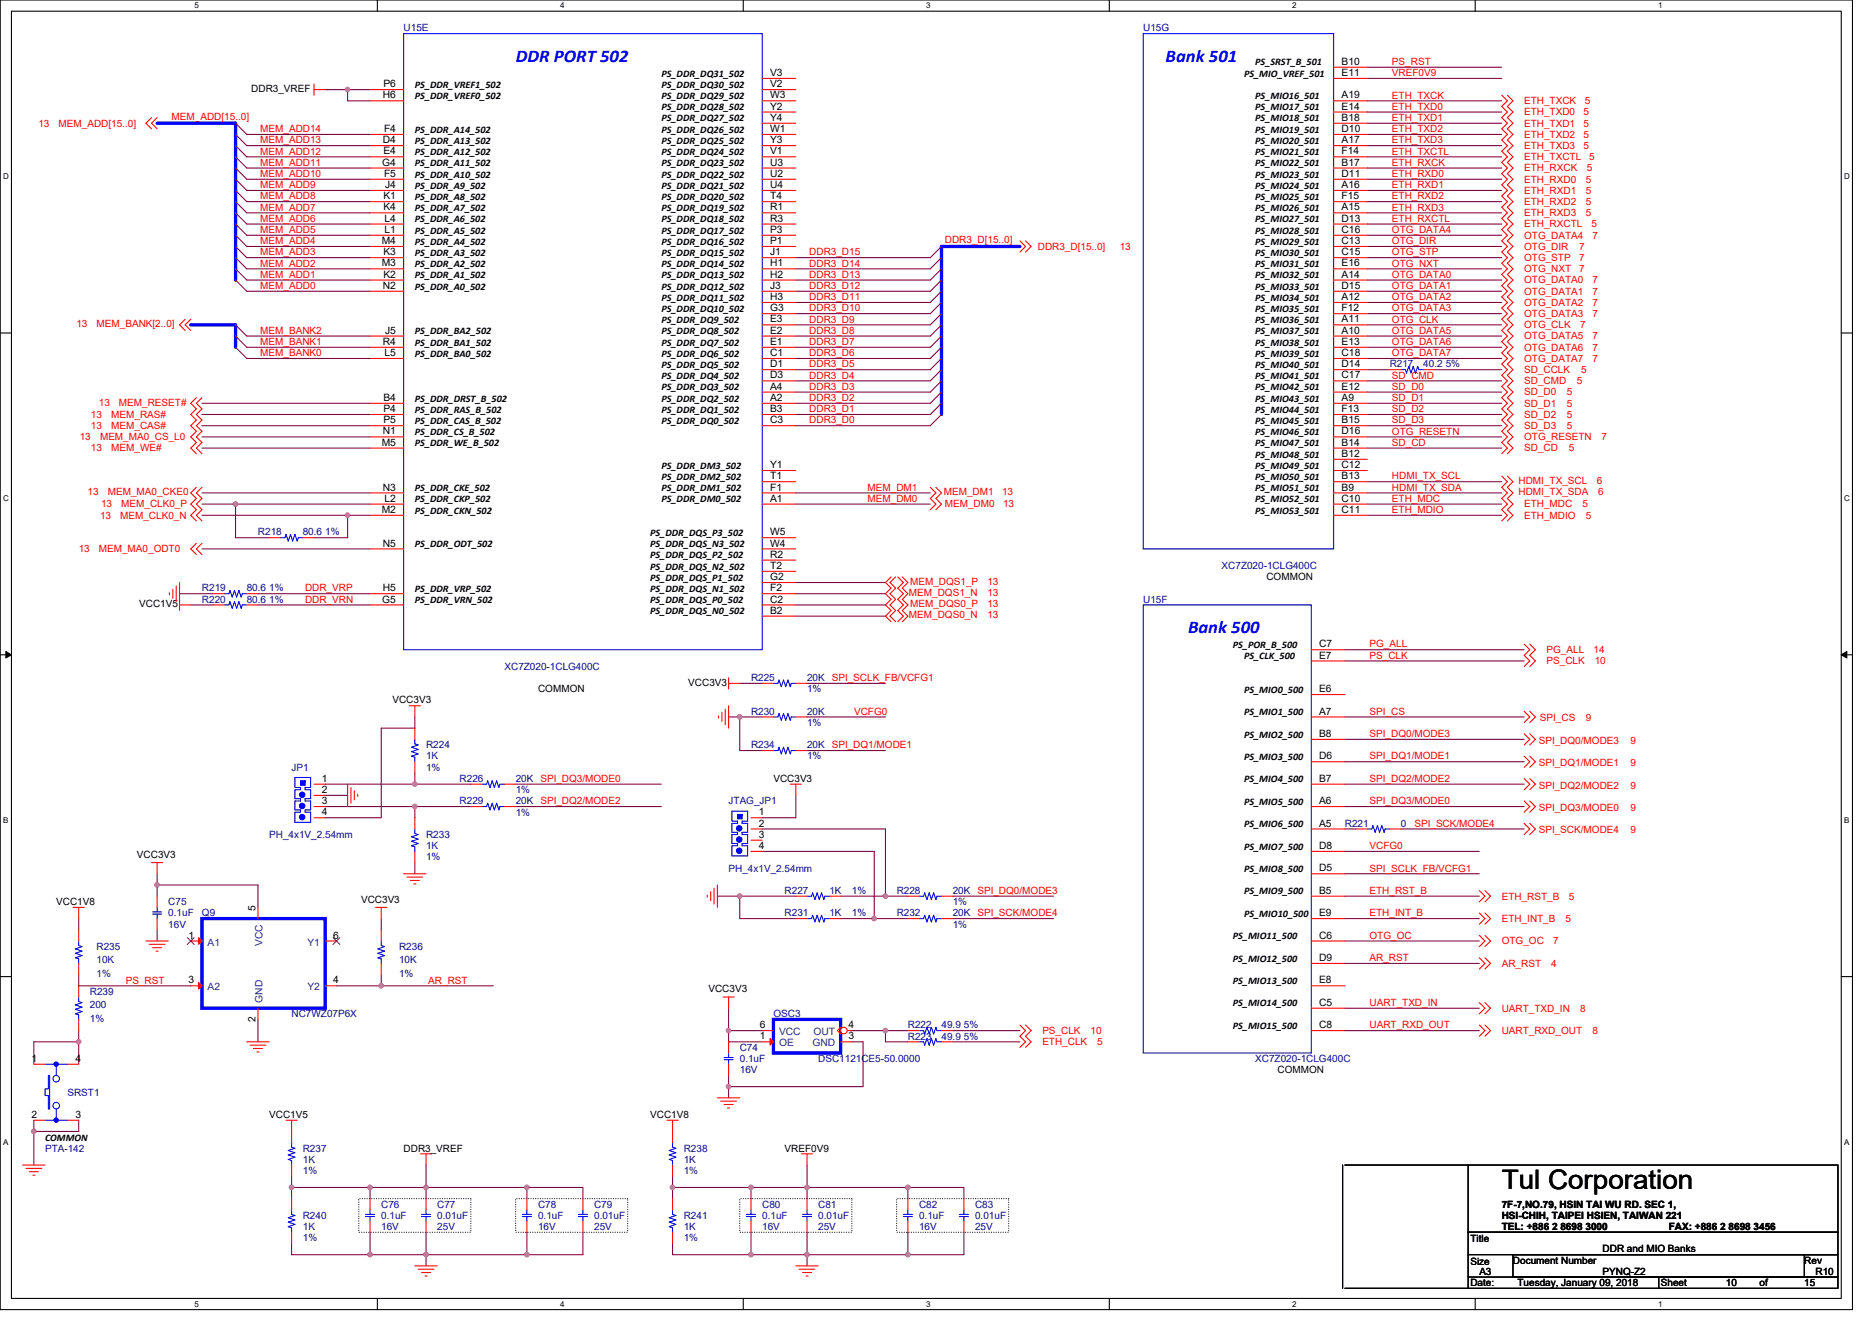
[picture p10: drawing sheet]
<svg xmlns="http://www.w3.org/2000/svg" width="297mm" height="210mm" viewBox="0 0 297 210" stroke-linecap="round" stroke-linejoin="round" font-family="sans-serif">
<defs><g id="words">
<text font-size="4.3" x="238.3" y="188.7">Tul Corporation</text>
<g font-size="2.8" fill="#00f">
<text x="81.8" y="9.8">DDR PORT 502</text>
<text x="185" y="9.8">Bank 501</text>
<text x="188.5" y="100.5">Bank 500</text>
</g>
<g font-size="1.6" fill="#000080">
<text x="64" y="5">U15E</text>
<text x="181.4" y="5">U15G</text>
<text x="220.5" y="58.3">R217</text>
<text x="225.8" y="58.3">40.2 5%</text>
<text x="40.9" y="85">R218</text>
<text x="48" y="85">80.6 1%</text>
<text x="32" y="93.9">R219</text>
<text x="32" y="95.7">R220</text>
<text x="39.2" y="93.9">80.6 1%</text>
<text x="39.2" y="95.7">80.6 1%</text>
<text x="181.4" y="95.7">U15F</text>
<text x="193.8" y="90.3">XC7Z020-1CLG400C</text>
<text x="80" y="106.3">XC7Z020-1CLG400C</text>
<text x="119.2" y="113.4">R230</text>
<text x="119.2" y="108.1">R225</text>
<text x="128.1" y="113.4">20K</text>
<text x="128.1" y="108.1">20K SPI_SCLK_FB/VCFG1</text>
<text x="128.1" y="109.9">1%</text>
<text x="67.6" y="118.8">R224</text>
<text x="119.2" y="118.8">R234</text>
<text x="128.1" y="118.8">20K SPI_DQ1/MODE1</text>
<text x="128.1" y="115.2">1%</text>
<text x="46.3" y="122.3">JP1</text>
<text x="67.6" y="120.5">1K</text>
<text x="67.6" y="122.3">1%</text>
<text x="72.9" y="124.1">R226</text>
<text x="81.8" y="124.1">20K SPI_DQ3/MODE0</text>
<text x="81.8" y="125.9">1%</text>
<text x="128.1" y="120.5">1%</text>
<text x="72.9" y="127.7">R229</text>
<text x="81.8" y="127.7">20K SPI_DQ2/MODE2</text>
<text x="81.8" y="129.4">1%</text>
<text x="115.6" y="127.7">JTAG_JP1</text>
<text x="213.4" y="131.2">R221</text>
<text x="222.3" y="131.2">0</text>
<text x="42.7" y="133">PH_4x1V_2.54mm</text>
<text x="67.6" y="133">R233</text>
<text x="67.6" y="134.8">1K</text>
<text x="67.6" y="136.5">1%</text>
<text x="26.7" y="143.7">C75</text>
<text x="115.6" y="138.3">PH_4x1V_2.54mm</text>
<text x="124.5" y="141.9">R227</text>
<text x="131.6" y="141.9">1K</text>
<text x="135.2" y="141.9">1%</text>
<text x="142.3" y="141.9">R228</text>
<text x="151.2" y="141.9">20K SPI_DQ0/MODE3</text>
<text x="151.2" y="143.7">1%</text>
<text x="26.7" y="145.4">0.1uF</text>
<text x="26.7" y="147.2">16V</text>
<text x="32" y="145.4">Q9</text>
<text x="124.5" y="145.4">R231</text>
<text x="131.6" y="145.4">1K</text>
<text x="135.2" y="145.4">1%</text>
<text x="142.3" y="145.4">R232</text>
<text x="151.2" y="145.4">20K SPI_SCK/MODE4</text>
<text x="151.2" y="147.2">1%</text>
<text x="15.3" y="150.8">R235</text>
<text x="15.3" y="152.9">10K</text>
<text x="15.3" y="155">1%</text>
<text x="63.3" y="150.8">R236</text>
<text x="63.3" y="152.9">10K</text>
<text x="63.3" y="155">1%</text>
<text x="14.3" y="157.9">R239</text>
<text x="14.3" y="160">200</text>
<text x="46.3" y="161.4">NC7WZ07P6X</text>
<text x="122.7" y="161.4">OSC3</text>
<text x="14.3" y="162.2">1%</text>
<text x="117.4" y="166.8">C74</text>
<text x="144.1" y="165">R223</text>
<text x="144.1" y="163.2">R222</text>
<text x="149.4" y="165">49.9 5%</text>
<text x="149.4" y="163.2">49.9 5%</text>
<text x="10.7" y="173.9">SRST1</text>
<text x="117.4" y="168.6">0.1uF</text>
<text x="117.4" y="170.3">16V</text>
<text x="129.8" y="168.6">DSC1121CE5-50.0000</text>
<text x="199.2" y="168.6">XC7Z020-1CLG400C</text>
<text x="7.2" y="182.8">PTA-142</text>
<text x="48" y="182.8">R237</text>
<text x="48" y="184.6">1K</text>
<text x="108.5" y="182.8">R238</text>
<text x="108.5" y="184.6">1K</text>
<text x="48" y="186.3">1%</text>
<text x="60.5" y="191.7">C76</text>
<text x="69.4" y="191.7">C77</text>
<text x="85.4" y="191.7">C78</text>
<text x="94.3" y="191.7">C79</text>
<text x="108.5" y="186.3">1%</text>
<text x="120.9" y="191.7">C80</text>
<text x="129.8" y="191.7">C81</text>
<text x="145.8" y="191.7">C82</text>
<text x="154.7" y="191.7">C83</text>
<text x="48" y="193.4">R240</text>
<text x="48" y="195.2">1K</text>
<text x="48" y="197">1%</text>
<text x="60.5" y="193.4">0.1uF</text>
<text x="60.5" y="195.2">16V</text>
<text x="69.4" y="193.4">0.01uF</text>
<text x="69.4" y="195.2">25V</text>
<text x="85.4" y="193.4">0.1uF</text>
<text x="85.4" y="195.2">16V</text>
<text x="94.3" y="193.4">0.01uF</text>
<text x="94.3" y="195.2">25V</text>
<text x="108.5" y="193.4">R241</text>
<text x="108.5" y="195.2">1K</text>
<text x="108.5" y="197">1%</text>
<text x="120.9" y="193.4">0.1uF</text>
<text x="120.9" y="195.2">16V</text>
<text x="129.8" y="193.4">0.01uF</text>
<text x="129.8" y="195.2">25V</text>
<text x="145.8" y="193.4">0.1uF</text>
<text x="145.8" y="195.2">16V</text>
<text x="154.7" y="193.4">0.01uF</text>
<text x="154.7" y="195.2">25V</text>
</g>
<g font-size="1.6">
<text x="199.2" y="10.4">PS_SRST_B_501</text>
<text x="212.9" y="10.3">B10</text>
<text x="39.9" y="14.6">DDR3_VREF</text>
<text x="60.7" y="15.6">H6</text>
<text x="60.8" y="13.8">P6</text>
<text x="65.8" y="13.9">PS_DDR_VREF1_502</text>
<text x="65.8" y="15.7">PS_DDR_VREF0_502</text>
<text x="104.9" y="17.5">PS_DDR_DQ28_502</text>
<text x="104.9" y="15.7">PS_DDR_DQ29_502</text>
<text x="104.9" y="13.9">PS_DDR_DQ30_502</text>
<text x="104.9" y="12.2">PS_DDR_DQ31_502</text>
<text x="122.2" y="17.4">Y2</text>
<text x="122.2" y="15.6">W3</text>
<text x="122.2" y="13.8">V2</text>
<text x="122.2" y="12.1">V3</text>
<text x="197.4" y="12.2">PS_MIO_VREF_501</text>
<text x="199.2" y="15.7">PS_MIO16_501</text>
<text x="199.2" y="17.5">PS_MIO17_501</text>
<text x="212.9" y="12.1">E11</text>
<text x="212.9" y="15.6">A19</text>
<text x="212.9" y="17.4">E14</text>
<text x="60.7" y="22.7">D4</text>
<text x="60.9" y="21">F4</text>
<text x="65.8" y="21.1">PS_DDR_A14_502</text>
<text x="65.8" y="22.8">PS_DDR_A13_502</text>
<text x="104.9" y="22.8">PS_DDR_DQ25_502</text>
<text x="104.9" y="21.1">PS_DDR_DQ26_502</text>
<text x="104.9" y="19.3">PS_DDR_DQ27_502</text>
<text x="122.2" y="22.7">Y3</text>
<text x="122.2" y="21">W1</text>
<text x="122.2" y="19.2">Y4</text>
<text x="199.2" y="19.3">PS_MIO18_501</text>
<text x="199.2" y="21.1">PS_MIO19_501</text>
<text x="199.2" y="22.8">PS_MIO20_501</text>
<text x="212.9" y="19.2">B18</text>
<text x="212.9" y="21">D10</text>
<text x="212.9" y="22.7">A17</text>
<text x="60.7" y="26.3">G4</text>
<text x="60.8" y="24.5">E4</text>
<text x="60.9" y="28.1">F5</text>
<text x="61.1" y="29.8">J4</text>
<text x="65.8" y="24.6">PS_DDR_A12_502</text>
<text x="65.8" y="26.4">PS_DDR_A11_502</text>
<text x="65.8" y="28.2">PS_DDR_A10_502</text>
<text x="65.8" y="30">PS_DDR_A9_502</text>
<text x="104.9" y="30">PS_DDR_DQ21_502</text>
<text x="104.9" y="28.2">PS_DDR_DQ22_502</text>
<text x="104.9" y="26.4">PS_DDR_DQ23_502</text>
<text x="104.9" y="24.6">PS_DDR_DQ24_502</text>
<text x="122.2" y="29.8">U4</text>
<text x="122.2" y="28.1">U2</text>
<text x="122.2" y="26.3">U3</text>
<text x="122.2" y="24.5">V1</text>
<text x="199.2" y="24.6">PS_MIO21_501</text>
<text x="199.2" y="26.4">PS_MIO22_501</text>
<text x="199.2" y="28.2">PS_MIO23_501</text>
<text x="199.2" y="30">PS_MIO24_501</text>
<text x="212.9" y="24.5">F14</text>
<text x="212.9" y="26.3">B17</text>
<text x="212.9" y="28.1">D11</text>
<text x="212.9" y="29.8">A16</text>
<text x="60.8" y="31.6">K1</text>
<text x="60.8" y="33.4">K4</text>
<text x="61" y="35.2">L4</text>
<text x="65.8" y="31.7">PS_DDR_A8_502</text>
<text x="65.8" y="33.5">PS_DDR_A7_502</text>
<text x="65.8" y="35.3">PS_DDR_A6_502</text>
<text x="104.9" y="35.3">PS_DDR_DQ18_502</text>
<text x="104.9" y="33.5">PS_DDR_DQ19_502</text>
<text x="104.9" y="31.7">PS_DDR_DQ20_502</text>
<text x="122.2" y="35.2">R3</text>
<text x="122.2" y="33.4">R1</text>
<text x="122.2" y="31.6">T4</text>
<text x="199.2" y="31.7">PS_MIO25_501</text>
<text x="199.2" y="33.5">PS_MIO26_501</text>
<text x="199.2" y="35.3">PS_MIO27_501</text>
<text x="212.9" y="31.6">F15</text>
<text x="212.9" y="33.4">A15</text>
<text x="212.9" y="35.2">D13</text>
<text x="60.6" y="38.7">M4</text>
<text x="60.8" y="40.5">K3</text>
<text x="61" y="37">L1</text>
<text x="65.8" y="37.1">PS_DDR_A5_502</text>
<text x="65.8" y="38.8">PS_DDR_A4_502</text>
<text x="65.8" y="40.6">PS_DDR_A3_502</text>
<text x="104.9" y="40.6">PS_DDR_DQ15_502</text>
<text x="104.9" y="38.8">PS_DDR_DQ16_502</text>
<text x="104.9" y="37.1">PS_DDR_DQ17_502</text>
<text x="122.2" y="40.5">J1</text>
<text x="122.2" y="38.7">P1</text>
<text x="122.2" y="37">P3</text>
<text x="199.2" y="37.1">PS_MIO28_501</text>
<text x="199.2" y="38.8">PS_MIO29_501</text>
<text x="199.2" y="40.6">PS_MIO30_501</text>
<text x="212.9" y="37">C16</text>
<text x="212.9" y="38.7">C13</text>
<text x="212.9" y="40.5">C15</text>
<text x="60.6" y="42.3">M3</text>
<text x="60.7" y="45.8">N2</text>
<text x="60.8" y="44.1">K2</text>
<text x="65.8" y="42.4">PS_DDR_A2_502</text>
<text x="65.8" y="44.2">PS_DDR_A1_502</text>
<text x="65.8" y="46">PS_DDR_A0_502</text>
<text x="104.9" y="47.7">PS_DDR_DQ11_502</text>
<text x="104.9" y="46">PS_DDR_DQ12_502</text>
<text x="104.9" y="44.2">PS_DDR_DQ13_502</text>
<text x="104.9" y="42.4">PS_DDR_DQ14_502</text>
<text x="122.2" y="47.6">H3</text>
<text x="122.2" y="45.8">J3</text>
<text x="122.2" y="44.1">H2</text>
<text x="122.2" y="42.3">H1</text>
<text x="199.2" y="42.4">PS_MIO31_501</text>
<text x="199.2" y="44.2">PS_MIO32_501</text>
<text x="199.2" y="46">PS_MIO33_501</text>
<text x="199.2" y="47.7">PS_MIO34_501</text>
<text x="212.9" y="42.3">E16</text>
<text x="212.9" y="44.1">A14</text>
<text x="212.9" y="45.8">D15</text>
<text x="212.9" y="47.6">A12</text>
<text x="61.1" y="53">J5</text>
<text x="65.8" y="53.1">PS_DDR_BA2_502</text>
<text x="104.9" y="53.1">PS_DDR_DQ8_502</text>
<text x="104.9" y="51.3">PS_DDR_DQ9_502</text>
<text x="104.9" y="49.5">PS_DDR_DQ10_502</text>
<text x="122.2" y="53">E2</text>
<text x="122.2" y="51.2">E3</text>
<text x="122.2" y="49.4">G3</text>
<text x="199.2" y="49.5">PS_MIO35_501</text>
<text x="199.2" y="51.3">PS_MIO36_501</text>
<text x="199.2" y="53.1">PS_MIO37_501</text>
<text x="212.9" y="49.4">F12</text>
<text x="212.9" y="51.2">A11</text>
<text x="212.9" y="53">A10</text>
<text x="60.7" y="54.7">R4</text>
<text x="61" y="56.5">L5</text>
<text x="65.8" y="54.8">PS_DDR_BA1_502</text>
<text x="65.8" y="56.6">PS_DDR_BA0_502</text>
<text x="104.9" y="58.4">PS_DDR_DQ5_502</text>
<text x="104.9" y="56.6">PS_DDR_DQ6_502</text>
<text x="104.9" y="54.8">PS_DDR_DQ7_502</text>
<text x="122.2" y="58.3">D1</text>
<text x="122.2" y="56.5">C1</text>
<text x="122.2" y="54.7">E1</text>
<text x="199.2" y="54.8">PS_MIO38_501</text>
<text x="199.2" y="56.6">PS_MIO39_501</text>
<text x="199.2" y="58.4">PS_MIO40_501</text>
<text x="212.9" y="54.7">E13</text>
<text x="212.9" y="56.5">C18</text>
<text x="212.9" y="58.3">D14</text>
<text x="60.8" y="63.6">B4</text>
<text x="60.8" y="65.4">P4</text>
<text x="65.8" y="63.7">PS_DDR_DRST_B_502</text>
<text x="65.8" y="65.5">PS_DDR_RAS_B_502</text>
<text x="104.9" y="65.5">PS_DDR_DQ1_502</text>
<text x="104.9" y="63.7">PS_DDR_DQ2_502</text>
<text x="104.9" y="62">PS_DDR_DQ3_502</text>
<text x="104.9" y="60.2">PS_DDR_DQ4_502</text>
<text x="122.2" y="65.4">B3</text>
<text x="122.2" y="63.6">A2</text>
<text x="122.2" y="61.8">A4</text>
<text x="122.2" y="60.1">D3</text>
<text x="199.2" y="60.2">PS_MIO41_501</text>
<text x="199.2" y="62">PS_MIO42_501</text>
<text x="199.2" y="63.7">PS_MIO43_501</text>
<text x="199.2" y="65.5">PS_MIO44_501</text>
<text x="212.9" y="60.1">C17</text>
<text x="212.9" y="61.8">E12</text>
<text x="212.9" y="63.6">A9</text>
<text x="212.9" y="65.4">F13</text>
<text x="60.6" y="70.7">M5</text>
<text x="60.7" y="69">N1</text>
<text x="60.8" y="67.2">P5</text>
<text x="65.8" y="67.3">PS_DDR_CAS_B_502</text>
<text x="65.8" y="69.1">PS_DDR_CS_B_502</text>
<text x="65.8" y="70.8">PS_DDR_WE_B_502</text>
<text x="104.9" y="67.3">PS_DDR_DQ0_502</text>
<text x="122.2" y="67.2">C3</text>
<text x="199.2" y="67.3">PS_MIO45_501</text>
<text x="199.2" y="69.1">PS_MIO46_501</text>
<text x="199.2" y="70.8">PS_MIO47_501</text>
<text x="212.9" y="67.2">B15</text>
<text x="212.9" y="69">D16</text>
<text x="212.9" y="70.7">B14</text>
<text x="60.7" y="77.9">N3</text>
<text x="65.8" y="78">PS_DDR_CKE_502</text>
<text x="104.9" y="74.4">PS_DDR_DM3_502</text>
<text x="104.9" y="76.2">PS_DDR_DM2_502</text>
<text x="104.9" y="78">PS_DDR_DM1_502</text>
<text x="122.2" y="74.3">Y1</text>
<text x="122.2" y="76.1">T1</text>
<text x="122.2" y="77.9">F1</text>
<text x="199.2" y="72.6">PS_MIO48_501</text>
<text x="199.2" y="74.4">PS_MIO49_501</text>
<text x="199.2" y="76.2">PS_MIO50_501</text>
<text x="199.2" y="78">PS_MIO51_501</text>
<text x="212.9" y="72.5">B12</text>
<text x="212.9" y="74.3">C12</text>
<text x="212.9" y="76.1">B13</text>
<text x="212.9" y="77.9">B9</text>
<text x="60.6" y="81.4">M2</text>
<text x="61" y="79.6">L2</text>
<text x="65.8" y="79.7">PS_DDR_CKP_502</text>
<text x="65.8" y="81.5">PS_DDR_CKN_502</text>
<text x="104.9" y="79.7">PS_DDR_DM0_502</text>
<text x="122.2" y="79.6">A1</text>
<text x="199.2" y="79.7">PS_MIO52_501</text>
<text x="199.2" y="81.5">PS_MIO53_501</text>
<text x="212.9" y="79.6">C10</text>
<text x="212.9" y="81.4">C11</text>
<text x="60.7" y="86.7">N5</text>
<text x="65.8" y="86.8">PS_DDR_ODT_502</text>
<text x="103.2" y="85.1">PS_DDR_DQS_P3_502</text>
<text x="103.2" y="86.8">PS_DDR_DQS_N3_502</text>
<text x="103.2" y="88.6">PS_DDR_DQS_P2_502</text>
<text x="122.2" y="85">W5</text>
<text x="122.2" y="86.7">W4</text>
<text x="122.2" y="88.5">R2</text>
<text x="60.7" y="95.6">G5</text>
<text x="60.7" y="93.9">H5</text>
<text x="65.8" y="94">PS_DDR_VRP_502</text>
<text x="65.8" y="95.7">PS_DDR_VRN_502</text>
<text x="103.2" y="90.4">PS_DDR_DQS_N2_502</text>
<text x="103.2" y="92.2">PS_DDR_DQS_P1_502</text>
<text x="103.2" y="94">PS_DDR_DQS_N1_502</text>
<text x="103.2" y="95.7">PS_DDR_DQS_P0_502</text>
<text x="122.2" y="90.3">T2</text>
<text x="122.2" y="92.1">G2</text>
<text x="122.2" y="93.9">F2</text>
<text x="122.2" y="95.6">C2</text>
<text x="201" y="92.1">COMMON</text>
<text x="22.1" y="96.4">VCC1V5</text>
<text x="103.2" y="97.5">PS_DDR_DQS_N0_502</text>
<text x="122.2" y="97.4">B2</text>
<text x="195.6" y="102.8">PS_POR_B_500</text>
<text x="197.4" y="104.6">PS_CLK_500</text>
<text x="209.3" y="102.7">C7</text>
<text x="209.3" y="104.5">E7</text>
<text x="62.3" y="111.7">VCC3V3</text>
<text x="85.4" y="109.9">COMMON</text>
<text x="109.2" y="108.8">VCC3V3</text>
<text x="197.4" y="110">PS_MIO0_500</text>
<text x="197.4" y="113.5">PS_MIO1_500</text>
<text x="209.3" y="109.9">E6</text>
<text x="209.3" y="113.4">A7</text>
<text x="197.4" y="117.1">PS_MIO2_500</text>
<text x="209.3" y="117">B8</text>
<text x="51.1" y="124.1">1</text>
<text x="51.1" y="125.9">2</text>
<text x="122.7" y="124.1">VCC3V3</text>
<text x="197.4" y="120.6">PS_MIO3_500</text>
<text x="197.4" y="124.2">PS_MIO4_500</text>
<text x="209.3" y="120.5">D6</text>
<text x="209.3" y="124.1">B7</text>
<text x="51.1" y="127.6">3</text>
<text x="51.1" y="129.4">4</text>
<text x="120.4" y="129.4">1</text>
<text x="120.4" y="131.2">2</text>
<text x="197.4" y="127.7">PS_MIO5_500</text>
<text x="197.4" y="131.3">PS_MIO6_500</text>
<text x="209.3" y="127.6">A6</text>
<text x="209.3" y="131.2">A5</text>
<text x="21.7" y="136.2">VCC3V3</text>
<text x="120.4" y="133">3</text>
<text x="120.4" y="134.7">4</text>
<text x="197.4" y="134.9">PS_MIO7_500</text>
<text x="209.3" y="134.7">D8</text>
<text x="8.9" y="143.7">VCC1V8</text>
<text x="57.3" y="143.3">VCC3V3</text>
<text x="197.4" y="138.4">PS_MIO8_500</text>
<text x="197.4" y="142">PS_MIO9_500</text>
<text x="209.3" y="138.3">D5</text>
<text x="209.3" y="141.9">B5</text>
<text x="29.9" y="149">1</text>
<text x="40.6" y="144.5" transform="rotate(-90 40.6 144.5)">5</text>
<text x="52.8" y="149">6</text>
<text x="195.6" y="149.1">PS_MIO11_500</text>
<text x="197.4" y="145.5">PS_MIO10_500</text>
<text x="209.3" y="145.4">E9</text>
<text x="209.3" y="149">C6</text>
<text x="195.6" y="152.6">PS_MIO12_500</text>
<text x="209.3" y="152.5">D9</text>
<text x="29.9" y="156.1">3</text>
<text x="52.8" y="156.1">4</text>
<text x="112.4" y="157.5">VCC3V3</text>
<text x="195.6" y="156.2">PS_MIO13_500</text>
<text x="195.6" y="159.7">PS_MIO14_500</text>
<text x="209.3" y="156.1">E8</text>
<text x="209.3" y="159.6">C5</text>
<text x="40.6" y="162.2" transform="rotate(-90 40.6 162.2)">2</text>
<text x="120.6" y="165">1</text>
<text x="120.6" y="163.2">6</text>
<text x="134.6" y="165">3</text>
<text x="134.6" y="163.2">4</text>
<text x="195.6" y="163.3">PS_MIO15_500</text>
<text x="209.3" y="163.2">C8</text>
<text x="5" y="168.5">1</text>
<text x="12" y="168.5">4</text>
<text x="202.7" y="170.3">COMMON</text>
<text x="5" y="177.4">2</text>
<text x="12" y="177.4">3</text>
<text x="42.7" y="177.4">VCC1V5</text>
<text x="103.2" y="177.4">VCC1V8</text>
<text x="7.2" y="181.1">COMMON</text>
<text x="64" y="182.8">DDR3_VREF</text>
<text x="124.5" y="182.8">VREF0V9</text>
<text x="238.3" y="191.7">7F-7,NO.79, HSIN TAI WU RD. SEC 1,</text>
<text x="233.3" y="197.2">Title</text>
<text x="238.3" y="193.5">HSI-CHIH, TAIPEI HSIEN, TAIWAN 221</text>
<text x="238.3" y="195.3">TEL: +886 2 8698 3000</text>
<text x="264.8" y="195.3">FAX: +886 2 8698 3456</text>
<text x="233.3" y="200.7">Size</text>
<text x="234.7" y="202.3">A3</text>
<text x="240.1" y="200.6">Document Number</text>
<text x="254.3" y="202.3">PYNQ-Z2</text>
<text x="254.3" y="198.8">DDR and MIO Banks</text>
<text x="286.3" y="200.6">Rev</text>
<text x="288.1" y="202.3">R10</text>
<text x="233.3" y="204.1">Date:</text>
<text x="240.8" y="204.1">Tuesday, January 09, 2018</text>
<text x="263.5" y="204.1">Sheet</text>
<text x="273.9" y="204.1">10</text>
<text x="279.2" y="204.1">of</text>
<text x="286.3" y="204.1">15</text>
</g>
<g font-size="1.6" fill="#f00">
<text x="220.9" y="10.3">PS_RST</text>
<text x="220.9" y="12.1">VREF0V9</text>
<text x="220.9" y="15.6">ETH_TXCK</text>
<text x="220.9" y="17.4">ETH_TXD0</text>
<text x="241.8" y="16.5">ETH_TXCK</text>
<text x="251.5" y="16.5">5</text>
<text x="6.1" y="20.1">13</text>
<text x="9.3" y="20.1">MEM_ADD[15..0]</text>
<text x="27.2" y="19">MEM_ADD[15..0]</text>
<text x="41.3" y="22.8">MEM_ADD13</text>
<text x="41.3" y="21">MEM_ADD14</text>
<text x="220.9" y="19.2">ETH_TXD1</text>
<text x="220.9" y="21">ETH_TXD2</text>
<text x="220.9" y="22.8">ETH_TXD3</text>
<text x="241.8" y="18.3">ETH_TXD0</text>
<text x="241.8" y="21.9">ETH_TXD2</text>
<text x="241.8" y="20.1">ETH_TXD1</text>
<text x="241.8" y="23.6">ETH_TXD3</text>
<text x="251.3" y="18.3">5</text>
<text x="251.3" y="21.9">5</text>
<text x="251.3" y="20.1">5</text>
<text x="251.3" y="23.6">5</text>
<text x="41.3" y="24.5">MEM_ADD12</text>
<text x="41.3" y="29.9">MEM_ADD9</text>
<text x="41.3" y="28.1">MEM_ADD10</text>
<text x="41.3" y="26.3">MEM_ADD11</text>
<text x="220.9" y="24.5">ETH_TXCTL</text>
<text x="220.9" y="26.3">ETH_RXCK</text>
<text x="220.9" y="28.1">ETH_RXD0</text>
<text x="220.9" y="29.9">ETH_RXD1</text>
<text x="241.8" y="25.4">ETH_TXCTL</text>
<text x="241.8" y="27.2">ETH_RXCK</text>
<text x="241.8" y="29">ETH_RXD0</text>
<text x="251.6" y="29">5</text>
<text x="251.8" y="27.2">5</text>
<text x="252.2" y="25.4">5</text>
<text x="41.3" y="35.2">MEM_ADD6</text>
<text x="41.3" y="33.4">MEM_ADD7</text>
<text x="41.3" y="31.6">MEM_ADD8</text>
<text x="220.9" y="31.6">ETH_RXD2</text>
<text x="220.9" y="33.4">ETH_RXD3</text>
<text x="220.9" y="35.2">ETH_RXCTL</text>
<text x="241.8" y="30.8">ETH_RXD1</text>
<text x="241.8" y="32.5">ETH_RXD2</text>
<text x="241.8" y="34.3">ETH_RXD3</text>
<text x="251.6" y="30.8">5</text>
<text x="251.6" y="32.5">5</text>
<text x="251.6" y="34.3">5</text>
<text x="41.3" y="38.8">MEM_ADD4</text>
<text x="41.3" y="37">MEM_ADD5</text>
<text x="41.3" y="40.5">MEM_ADD3</text>
<text x="128.4" y="40.5">DDR3_D15</text>
<text x="149.9" y="38.6">DDR3_D[15..0]</text>
<text x="164.7" y="39.6">DDR3_D[15..0]</text>
<text x="177.7" y="39.6">13</text>
<text x="220.9" y="37">OTG_DATA4</text>
<text x="220.9" y="38.8">OTG_DIR</text>
<text x="220.9" y="40.5">OTG_STP</text>
<text x="241.8" y="36.1">ETH_RXCTL</text>
<text x="241.8" y="37.9">OTG_DATA4</text>
<text x="241.8" y="39.6">OTG_DIR</text>
<text x="241.8" y="41.4">OTG_STP</text>
<text x="250.6" y="39.6">7</text>
<text x="250.6" y="41.4">7</text>
<text x="252.5" y="36.1">5</text>
<text x="252.7" y="37.9">7</text>
<text x="41.3" y="44.1">MEM_ADD1</text>
<text x="41.3" y="45.9">MEM_ADD0</text>
<text x="41.3" y="42.3">MEM_ADD2</text>
<text x="128.4" y="47.6">DDR3_D11</text>
<text x="128.4" y="45.9">DDR3_D12</text>
<text x="128.4" y="44.1">DDR3_D13</text>
<text x="128.4" y="42.3">DDR3_D14</text>
<text x="220.9" y="42.3">OTG_NXT</text>
<text x="220.9" y="44.1">OTG_DATA0</text>
<text x="220.9" y="45.9">OTG_DATA1</text>
<text x="220.9" y="47.6">OTG_DATA2</text>
<text x="241.8" y="43.2">OTG_NXT</text>
<text x="241.8" y="45">OTG_DATA0</text>
<text x="241.8" y="46.8">OTG_DATA1</text>
<text x="250.6" y="43.2">7</text>
<text x="252.7" y="45">7</text>
<text x="252.7" y="46.8">7</text>
<text x="12.1" y="51.9">13</text>
<text x="15.3" y="51.9">MEM_BANK[2..0]</text>
<text x="41.3" y="53">MEM_BANK2</text>
<text x="128.4" y="53">DDR3_D8</text>
<text x="128.4" y="51.2">DDR3_D9</text>
<text x="128.4" y="49.4">DDR3_D10</text>
<text x="220.9" y="49.4">OTG_DATA3</text>
<text x="220.9" y="51.2">OTG_CLK</text>
<text x="220.9" y="53">OTG_DATA5</text>
<text x="241.8" y="48.5">OTG_DATA2</text>
<text x="241.8" y="50.3">OTG_DATA3</text>
<text x="241.8" y="52.1">OTG_CLK</text>
<text x="241.8" y="53.9">OTG_DATA5</text>
<text x="250.7" y="52.1">7</text>
<text x="252.7" y="48.5">7</text>
<text x="252.7" y="50.3">7</text>
<text x="252.7" y="53.9">7</text>
<text x="41.3" y="56.5">MEM_BANK0</text>
<text x="41.3" y="54.8">MEM_BANK1</text>
<text x="128.4" y="58.3">DDR3_D5</text>
<text x="128.4" y="56.5">DDR3_D6</text>
<text x="128.4" y="54.8">DDR3_D7</text>
<text x="220.9" y="54.8">OTG_DATA6</text>
<text x="220.9" y="56.5">OTG_DATA7</text>
<text x="241.8" y="55.6">OTG_DATA6</text>
<text x="241.8" y="57.4">OTG_DATA7</text>
<text x="241.8" y="59.2">SD_CCLK</text>
<text x="250.9" y="59.2">5</text>
<text x="252.7" y="55.6">7</text>
<text x="252.7" y="57.4">7</text>
<text x="15.7" y="64.4">13</text>
<text x="18.9" y="64.4">MEM_RESET#</text>
<text x="128.4" y="65.4">DDR3_D1</text>
<text x="128.4" y="63.6">DDR3_D2</text>
<text x="128.4" y="61.9">DDR3_D3</text>
<text x="128.4" y="60.1">DDR3_D4</text>
<text x="220.9" y="60.1">SD_CMD</text>
<text x="220.9" y="61.9">SD_D0</text>
<text x="220.9" y="63.6">SD_D1</text>
<text x="220.9" y="65.4">SD_D2</text>
<text x="241.8" y="61">SD_CMD</text>
<text x="241.8" y="62.8">SD_D0</text>
<text x="241.8" y="64.5">SD_D1</text>
<text x="248.6" y="62.8">5</text>
<text x="248.6" y="64.5">5</text>
<text x="250.2" y="61">5</text>
<text x="12.7" y="69.9">13</text>
<text x="14.4" y="71.6">13</text>
<text x="14.4" y="68.1">13</text>
<text x="14.4" y="66.3">13</text>
<text x="15.9" y="69.9">MEM_MA0_CS_L0</text>
<text x="17.6" y="71.6">MEM_WE#</text>
<text x="17.6" y="68.1">MEM_CAS#</text>
<text x="17.6" y="66.3">MEM_RAS#</text>
<text x="128.4" y="67.2">DDR3_D0</text>
<text x="220.9" y="67.2">SD_D3</text>
<text x="220.9" y="69">OTG_RESETN</text>
<text x="220.9" y="70.8">SD_CD</text>
<text x="241.8" y="66.3">SD_D2</text>
<text x="241.8" y="69.9">OTG_RESETN</text>
<text x="241.8" y="71.6">SD_CD</text>
<text x="241.8" y="68.1">SD_D3</text>
<text x="248.6" y="66.3">5</text>
<text x="248.6" y="68.1">5</text>
<text x="249" y="71.6">5</text>
<text x="254.1" y="69.9">7</text>
<text x="137.7" y="77.9">MEM_DM1</text>
<text x="220.9" y="76.1">HDMI_TX_SCL</text>
<text x="220.9" y="77.9">HDMI_TX_SDA</text>
<text x="241" y="76.8">HDMI_TX_SCL</text>
<text x="253.4" y="76.8">6</text>
<text x="13.9" y="78.6">13</text>
<text x="15.9" y="82.3">13</text>
<text x="16" y="80.5">13</text>
<text x="17.1" y="78.6">MEM_MA0_CKE0</text>
<text x="19.1" y="82.3">MEM_CLK0_N</text>
<text x="19.2" y="80.5">MEM_CLK0_P</text>
<text x="137.7" y="79.7">MEM_DM0</text>
<text x="149.8" y="78.6">MEM_DM1</text>
<text x="149.9" y="80.5">MEM_DM0</text>
<text x="159" y="78.6">13</text>
<text x="159.2" y="80.5">13</text>
<text x="220.9" y="79.7">ETH_MDC</text>
<text x="220.9" y="81.4">ETH_MDIO</text>
<text x="241" y="78.6">HDMI_TX_SDA</text>
<text x="241.8" y="80.5">ETH_MDC</text>
<text x="241.8" y="82.3">ETH_MDIO</text>
<text x="251.1" y="80.5">5</text>
<text x="251.6" y="82.3">5</text>
<text x="253.6" y="78.6">6</text>
<text x="12.5" y="87.7">13</text>
<text x="15.7" y="87.7">MEM_MA0_ODT0</text>
<text x="48.4" y="93.9">DDR_VRP</text>
<text x="48.4" y="95.7">DDR_VRN</text>
<text x="144.2" y="94.6">MEM_DQS1_N</text>
<text x="144.4" y="92.8">MEM_DQS1_P</text>
<text x="156.7" y="94.6">13</text>
<text x="156.7" y="92.8">13</text>
<text x="144.2" y="98.1">MEM_DQS0_N</text>
<text x="144.4" y="96.4">MEM_DQS0_P</text>
<text x="156.7" y="98.1">13</text>
<text x="156.7" y="96.4">13</text>
<text x="217.3" y="102.8">PG_ALL</text>
<text x="217.3" y="104.5">PS_CLK</text>
<text x="245.4" y="103.7">PG_ALL</text>
<text x="245.4" y="105.4">PS_CLK</text>
<text x="252.9" y="103.7">14</text>
<text x="253" y="105.4">10</text>
<text x="135.5" y="113.4">VCFG0</text>
<text x="217.3" y="113.4">SPI_CS</text>
<text x="217.3" y="117">SPI_DQ0/MODE3</text>
<text x="244.2" y="118">SPI_DQ0/MODE3</text>
<text x="244.3" y="114.5">SPI_CS</text>
<text x="251.6" y="114.5">9</text>
<text x="258.7" y="118">9</text>
<text x="217.3" y="120.5">SPI_DQ1/MODE1</text>
<text x="217.3" y="124.1">SPI_DQ2/MODE2</text>
<text x="244.2" y="121.6">SPI_DQ1/MODE1</text>
<text x="244.2" y="125.2">SPI_DQ2/MODE2</text>
<text x="258.7" y="121.6">9</text>
<text x="258.7" y="125.2">9</text>
<text x="217.3" y="127.7">SPI_DQ3/MODE0</text>
<text x="224.4" y="131.2">SPI_SCK/MODE4</text>
<text x="244.2" y="128.7">SPI_DQ3/MODE0</text>
<text x="258.7" y="128.7">9</text>
<text x="217.3" y="134.8">VCFG0</text>
<text x="244.2" y="132.3">SPI_SCK/MODE4</text>
<text x="258.7" y="132.3">9</text>
<text x="217.3" y="138.3">SPI_SCLK_FB/VCFG1</text>
<text x="217.3" y="141.9">ETH_RST_B</text>
<text x="238.3" y="142.8">ETH_RST_B</text>
<text x="249" y="142.8">5</text>
<text x="217.3" y="145.4">ETH_INT_B</text>
<text x="217.3" y="149">OTG_OC</text>
<text x="238.3" y="146.3">ETH_INT_B</text>
<text x="238.3" y="149.9">OTG_OC</text>
<text x="246.5" y="149.9">7</text>
<text x="248.4" y="146.3">5</text>
<text x="217.3" y="152.5">AR_RST</text>
<text x="238.3" y="153.4">AR_RST</text>
<text x="246.1" y="153.4">4</text>
<text x="20" y="156.1">PS_RST</text>
<text x="68" y="156.1">AR_RST</text>
<text x="217.3" y="159.7">UART_TXD_IN</text>
<text x="238.3" y="160.5">UART_TXD_IN</text>
<text x="250.7" y="160.5">8</text>
<text x="165.4" y="164.1">PS_CLK</text>
<text x="165.4" y="165.9">ETH_CLK</text>
<text x="173" y="164.1">10</text>
<text x="174.1" y="165.9">5</text>
<text x="217.3" y="163.2">UART_RXD_OUT</text>
<text x="238.3" y="164.1">UART_RXD_OUT</text>
<text x="252.7" y="164.1">8</text>
</g>
<g font-size="1.6" fill="#004080">
<text x="32.9" y="150.1">A1</text>
<text x="41.7" y="150.1" transform="rotate(-90 41.7 150.1)">VCC</text>
<text x="48.8" y="150.1">Y1</text>
<text x="32.9" y="157.2">A2</text>
<text x="41.7" y="159.1" transform="rotate(-90 41.7 159.1)">GND</text>
<text x="48.8" y="157.2">Y2</text>
<text x="123.6" y="166.1">OE</text>
<text x="123.6" y="164.3">VCC</text>
<text x="128.9" y="166.1">GND</text>
<text x="129.1" y="164.3">OUT</text>
</g>
<g font-size="1.3">
<text x="30.8" y="1.3">5</text>
<text x="88.9" y="1.3">4</text>
<text x="147" y="1.3">3</text>
<text x="205" y="1.3">2</text>
<text x="263.1" y="1.3">1</text>
<text x=".5" y="28.4">D</text>
<text x="292.6" y="28.4">D</text>
<text x=".5" y="79.5">C</text>
<text x="292.6" y="79.5">C</text>
<text x=".5" y="130.6">B</text>
<text x="292.6" y="130.6">B</text>
<text x=".5" y="181.7">A</text>
<text x="292.6" y="181.7">A</text>
<text x="30.8" y="207.4">5</text>
<text x="88.9" y="207.4">4</text>
<text x="147" y="207.4">3</text>
<text x="205" y="207.4">2</text>
<text x="263.1" y="207.4">1</text>
</g>
</g></defs>
<path d="M0 0h293.9v207.9h-293.9zM1.8 1.8h290.4v204.3h-290.4z" fill="none" stroke="#000" stroke-width=".17"/>
<g fill="#fff">
<path d="M30.8 .2h.7v1.4h-.7z"/>
<path d="M30.8 206.3h.7v1.4h-.7z"/>
</g>
<path d="M59.9 0v1.8M59.9 206.1v1.8" fill="none" stroke="#000" stroke-width=".17"/>
<g fill="#fff">
<path d="M88.9 .2h.7v1.4h-.7z"/>
<path d="M88.9 206.3h.7v1.4h-.7z"/>
</g>
<path d="M117.9 0v1.8M117.9 206.1v1.8" fill="none" stroke="#000" stroke-width=".17"/>
<g fill="#fff">
<path d="M147 .2h.7v1.4h-.7z"/>
<path d="M147 206.3h.7v1.4h-.7z"/>
</g>
<path d="M176 0v1.8M176 206.1v1.8" fill="none" stroke="#000" stroke-width=".17"/>
<g fill="#fff">
<path d="M205 .2h.7v1.4h-.7z"/>
<path d="M205 206.3h.7v1.4h-.7z"/>
</g>
<path d="M234.1 0v1.8M234.1 206.1v1.8" fill="none" stroke="#000" stroke-width=".17"/>
<g fill="#fff">
<path d="M263.1 .2h.7v1.4h-.7z"/>
<path d="M263.1 206.3h.7v1.4h-.7z"/>
<path d="M.5 27.3h.9v1.4h-.9z"/>
<path d="M292.6 27.3h.9v1.4h-.9z"/>
<path d="M.5 78.4h.9v1.4h-.9z"/>
<path d="M292.6 78.4h.9v1.4h-.9z"/>
</g>
<path d="M0 52.9h1.8M292.2 52.9h1.7" fill="none" stroke="#000" stroke-width=".17"/>
<g fill="#fff">
<path d="M.5 129.5h.8v1.4h-.8z"/>
<path d="M292.6 129.5h.9v1.4h-.9z"/>
</g>
<path d="M0 103.9h1.8M292.2 103.9h1.7" fill="none" stroke="#000" stroke-width=".17"/>
<path d="M.9 103.4l.9 .5-.9 .5zM292.2 103.9l.8-.5v1z" fill="#000" stroke="#000" stroke-width=".16"/>
<g fill="#fff">
<path d="M.5 180.5h.8v1.4h-.8z"/>
<path d="M292.6 180.5h.9v1.4h-.9z"/>
</g>
<path d="M0 155h1.8M292.2 155h1.7M213 184.9v19.6M213.4 184.9h19.6M233 184.9h58.6v10.7h-58.6zM233 195.6h58.6v3.5h-58.6zM233 199.1v3.6M240.1 199.1h51.5v3.6h-51.5zM286.3 199.1v3.6M213.4 204.5h19.6M233 202.7h30.2v1.8h-30.2zM263.2 202.7h28.4v1.8h-28.4z" fill="none" stroke="#000" stroke-width=".17"/>
<path d="M56.9 190.2h17.8v5.4h-17.8zM81.8 190.2h17.8v5.4h-17.8zM117.4 190.2h17.8v5.4h-17.8zM142.3 190.2h17.8v5.4h-17.8z" fill="none" stroke="#000" stroke-width=".17" stroke-dasharray="0 .3"/>
<g fill="none" stroke="#800040" stroke-width=".17">
<path d="M37.4 19.6l1.8 1.7h19.5M51.6 14.2h3.6M55.2 14.2v1.8h3.5M55.2 14.2h3.5M217 10.7h21.3M217 12.4h21.3M217 16h21.3M217 17.8h21.3M217 19.6h21.3M37.4 21.3l1.8 1.8h19.5M37.4 37.3l1.8 1.8h19.5M37.4 35.6l1.8 1.7h19.5"/>
<path d="M37.4 39.1l1.8 1.8h19.5M37.4 33.8l1.8 1.8h19.5M37.4 23.1l1.8 1.8h19.5M37.4 28.4l1.8 1.8h19.5M37.4 26.7l1.8 1.7h19.5M37.4 24.9l1.8 1.8h19.5M37.4 32l1.8 1.8h19.5M37.4 30.2l1.8 1.8h19.5M149.4 39.1l-1.8 1.8h-21.3M217 21.3h21.3M217 23.1h21.3M217 24.9h21.3"/>
<path d="M217 26.7h21.3M217 28.4h21.3M217 30.2h21.3M217 32h21.3M217 33.8h21.3M217 35.6h21.3M217 37.3h21.3M217 39.1h21.3M37.4 42.7l1.8 1.7h19.5M37.4 44.5l1.8 1.7h19.5M37.4 40.9l1.8 1.8h19.5M37.4 55.1l1.8 1.8h19.5"/>
<path d="M37.4 53.3l1.8 1.8h19.5M37.4 51.6l1.8 1.7h19.5M149.4 58.7l-1.8 1.8h-21.3M149.4 56.9l-1.8 1.8h-21.3M149.4 55.1l-1.8 1.8h-21.3M149.4 53.3l-1.8 1.8h-21.3M149.4 51.6l-1.8 1.7h-21.3M149.4 49.8l-1.8 1.8h-21.3M149.4 48l-1.8 1.8h-21.3M149.4 46.2l-1.8 1.8h-21.3M149.4 44.4l-1.8 1.8h-21.3M149.4 42.7l-1.8 1.7h-21.3"/>
<path d="M149.4 40.9l-1.8 1.8h-21.3M217 58.7h3.5M217 40.9h21.3M217 42.7h21.3M217 44.4h21.3M217 46.2h21.3M217 48h21.3M217 49.8h21.3M217 51.6h21.3M217 53.3h21.3M217 55.1h21.3M217 56.9h21.3"/>
<path d="M227.6 58.7h10.7M32 78.2h26.7M32 64h26.7M32 69.3h26.7M32 71.1h26.7M32 65.8h26.7M32 67.6h26.7M126.3 78.2h21.3M149.4 65.8l-1.8 1.8h-21.3M149.4 64l-1.8 1.8h-21.3M149.4 62.2l-1.8 1.8h-21.3M149.4 60.5l-1.8 1.7h-21.3"/>
<path d="M217 60.5h21.3M217 76.5h21.3M217 62.2h21.3M217 64h21.3M217 65.8h21.3M217 67.6h21.3M217 69.3h21.3M217 71.1h21.3M217 78.2h21.3M28.5 94.2h5.3M30.3 96h3.5M32 87.1h26.7"/>
<path d="M32 80h5.4M32 81.8h23.2v3.5h-5.4M37.4 80h21.3M37.4 80v5.3h5.3M40.9 94.2h17.8M40.9 96h17.8M55.2 81.8h3.5M126.3 97.8h14.2M126.3 96h14.2M126.3 92.5h14.2M126.3 94.2h14.2M126.3 80h21.3"/>
<path d="M217 80h21.3M217 81.8h21.3M65.8 113.8v1.8h-5.3v14.2h-8.9M115.6 113.8h1.8M117.4 108.5h3.5M117.4 113.8h3.5M117.4 113.8v5.3h3.5M128.1 108.5h12.4M128.1 113.8h12.4M128.1 119.1h12.4M213.4 103.1h28.4M213.4 104.9h28.4"/>
<path d="M213.4 113.8h28.4M213.4 117.3h28.4M24.9 138.7v1.8M51.6 126.2h3.6M51.6 128h14.2M51.6 124.5h14.2M65.8 136.9v1.8M65.8 128h8.9M65.8 124.5h8.9M65.8 128v1.8M65.8 122.7v1.8M81.8 124.5h23.1"/>
<path d="M81.8 128h23.1M120.9 135.1h17.8v10.7M120.9 131.6h19.6v10.6M126.3 126.2v3.6h-5.4M213.4 131.6h1.8M213.4 135.1h21.3M213.4 138.7h21.3M213.4 120.9h28.4M213.4 124.5h28.4M213.4 128h28.4M222.3 131.6h19.5M12.5 154.7v1.8h17.8"/>
<path d="M12.5 145.8v1.8M24.9 140.5h16v3.5M24.9 147.6v1.8M24.9 140.5v1.7M53.4 156.5h7.1M60.5 154.7v1.8M60.5 156.5h17.8M60.5 145.8v1.8M113.8 142.2h3.6M117.4 142.2v3.6h8.9M117.4 142.2h8.9M133.4 145.8h5.3"/>
<path d="M133.4 142.2h7.1M138.7 145.8h5.4M140.5 142.2h3.6M151.2 142.2h16M151.2 145.8h16M213.4 142.2h21.3M213.4 145.8h21.3M213.4 149.4h21.3M213.4 152.9h21.3M5.4 168.9v-3.5h7.1v3.5M5.4 177.8v1.8M5.4 179.6v5.3"/>
<path d="M12.5 163.6v1.8M12.5 177.8v1.8h-7.1M40.9 161.8v3.6M115.6 160v3.6h5.3M115.6 163.6v1.8h5.3M115.6 170.7v1.8M115.6 172.5v1.7M135.2 163.6h5.3M135.2 165.4h1.7v7.1h-21.3M140.5 163.6h3.6M140.5 163.6v1.8h3.6M151.2 163.6h10.6"/>
<path d="M151.2 165.4h10.6M213.4 160h21.3M213.4 163.6h21.3M46.3 188.5h12.4M46.3 186.7v1.8M46.3 188.5v1.7M46.3 197.4v1.7h37.3M58.7 188.5h8.9M58.7 188.5v1.7M58.7 195.6v3.5M67.6 188.5h16M67.6 195.6v5.3"/>
<path d="M67.6 184.9v3.6M67.6 188.5v1.7M83.6 188.5v1.7M83.6 188.5h8.9v1.7M83.6 195.6v3.5M92.5 195.6v3.5h-8.9M106.7 188.5h12.5M106.7 186.7v1.8M106.7 188.5v1.7M106.7 197.4v1.7h37.4M119.2 188.5v1.7M119.2 195.6v3.5"/>
<path d="M119.2 188.5h8.9M128.1 195.6v5.3M128.1 184.9v3.6M128.1 188.5v1.7M128.1 188.5h16M144.1 195.6v3.5M144.1 188.5v1.7M144.1 188.5h8.8v1.7M152.9 195.6v3.5h-8.8"/>
</g>
<g fill="#f0f" stroke="#f0f" stroke-width=".17">
<circle cx="83.6" cy="188.5" r=".35"/>
<circle cx="67.6" cy="188.5" r=".35"/>
<circle cx="58.7" cy="199.1" r=".35"/>
<circle cx="58.7" cy="188.5" r=".35"/>
<circle cx="46.3" cy="188.5" r=".35"/>
<circle cx="83.6" cy="199.1" r=".35"/>
<circle cx="67.6" cy="199.1" r=".35"/>
<circle cx="55.1" cy="14.2" r=".35"/>
<circle cx="37.4" cy="80" r=".35"/>
<circle cx="55.1" cy="81.8" r=".35"/>
<circle cx="140.5" cy="163.6" r=".35"/>
<circle cx="115.6" cy="163.6" r=".35"/>
<circle cx="115.6" cy="172.5" r=".35"/>
<circle cx="144" cy="188.5" r=".35"/>
<circle cx="144" cy="199.1" r=".35"/>
<circle cx="128" cy="199.1" r=".35"/>
<circle cx="119.2" cy="199.1" r=".35"/>
<circle cx="119.2" cy="188.5" r=".35"/>
<circle cx="106.7" cy="188.5" r=".35"/>
<circle cx="65.8" cy="128" r=".35"/>
<circle cx="65.8" cy="124.4" r=".35"/>
<circle cx="117.4" cy="142.2" r=".35"/>
<circle cx="140.5" cy="142.2" r=".35"/>
<circle cx="138.7" cy="145.8" r=".35"/>
<circle cx="24.9" cy="140.4" r=".35"/>
<circle cx="60.5" cy="156.5" r=".35"/>
<circle cx="12.5" cy="165.3" r=".35"/>
<circle cx="5.4" cy="179.6" r=".35"/>
<circle cx="117.4" cy="113.8" r=".35"/>
<circle cx="128" cy="188.5" r=".35"/>
</g>
<path d="M24.9 19.6h12.5v24.8M161.8 39.1h-12.4v26.7M30.3 51.6h7.1v3.5M32 145.8h19.6v14.2h-19.6zM122.7 161.8h10.7v5.3h-10.7z" fill="none" stroke="#00f" stroke-width=".53"/>
<g fill="none" stroke="#f00" stroke-width=".17">
<path d="M24 18.7l-.8 .9 .8 .8M24.9 18.7l-.9 .9 .9 .8M49.8 14.2h1.8M49.8 13.3v1.8M58.7 14.2h5.3M58.7 16h5.3M120.9 19.6h5.4M120.9 17.8h5.4M120.9 16h5.4M120.9 14.2h5.4M120.9 12.4h5.4M211.6 10.7h5.4"/>
<path d="M211.6 12.4h5.4M211.6 16h5.4M211.6 17.8h5.4M211.6 19.6h5.4M238.3 15.1l.9 .9-.9 .9 .9 .9-.9 .9 .9 .9-.9 .8 .9 .9-.9 .9 .9 .9-.9 .9 .9 .9-.9 .9 .9 .9-.9 .9 .9 .8-.9 .9 .9 .9-.9 .9 .9 .9-.9 .9 .9 .9-.9 .9 .9 .9-.9 .8 .9 .9-.9 .9 .9 .9-.9 .9 .9 .9-.9 .9 .9 .9-.9 .9 .9 .8-.9 .9 .9 .9-.9 .9 .9 .9-.9 .9 .9 .9-.9 .9 .9 .9-.9 .9 .9 .8-.9 .9 .9 .9-.9 .9 .9 .9-.9 .9 .9 .9-.9 .9 .9 .9-.9 .8 .9 .9-.9 .9 .9 .9-.9 .9 .9 .9-.9 .9 .9 .9-.9 .9 .9 .8-.9 .9 .9 .9-.9 .9M239.2 15.1l.9 .9-.9 .9 .9 .9-.9 .9 .9 .9-.9 .8 .9 .9-.9 .9 .9 .9-.9 .9 .9 .9-.9 .9 .9 .9-.9 .9 .9 .8-.9 .9 .9 .9-.9 .9 .9 .9-.9 .9 .9 .9-.9 .9 .9 .9-.9 .8 .9 .9-.9 .9 .9 .9-.9 .9 .9 .9-.9 .9 .9 .9-.9 .9 .9 .8-.9 .9 .9 .9-.9 .9 .9 .9-.9 .9 .9 .9-.9 .9 .9 .9-.9 .9 .9 .8-.9 .9 .9 .9-.9 .9 .9 .9-.9 .9 .9 .9-.9 .9 .9 .9-.9 .8 .9 .9-.9 .9 .9 .9-.9 .9 .9 .9-.9 .9 .9 .9-.9 .9 .9 .8-.9 .9 .9 .9-.9 .9M58.7 21.3h5.3M58.7 23.1h5.3M58.7 24.9h5.3M58.7 26.7h5.3M58.7 28.4h5.3M58.7 30.2h5.3"/>
<path d="M58.7 32h5.3M58.7 33.8h5.3M58.7 35.6h5.3M58.7 37.3h5.3M58.7 39.1h5.3M120.9 39.1h5.4M120.9 37.3h5.4M120.9 35.6h5.4M120.9 33.8h5.4M120.9 32h5.4M120.9 30.2h5.4M120.9 28.4h5.4"/>
<path d="M120.9 26.7h5.4M120.9 24.9h5.4M120.9 23.1h5.4M120.9 21.3h5.4M161.8 38.2l.9 .9-.9 .9M162.7 38.2l.9 .9-.9 .9M211.6 21.3h5.4M211.6 23.1h5.4M211.6 24.9h5.4M211.6 26.7h5.4M211.6 28.4h5.4M211.6 30.2h5.4"/>
<path d="M211.6 32h5.4M211.6 33.8h5.4M211.6 35.6h5.4M211.6 37.3h5.4M211.6 39.1h5.4M29.4 50.7l-.9 .9 .9 .9M30.3 50.7l-.9 .9 .9 .9M58.7 40.9h5.3M58.7 42.7h5.3M58.7 44.4h5.3M58.7 46.2h5.3M58.7 53.3h5.3"/>
<path d="M58.7 55.1h5.3M58.7 56.9h5.3M120.9 58.7h5.4M120.9 56.9h5.4M120.9 55.1h5.4M120.9 53.3h5.4M120.9 51.6h5.4M120.9 49.8h5.4M120.9 48h5.4M120.9 46.2h5.4M120.9 44.4h5.4M120.9 42.7h5.4"/>
<path d="M120.9 40.9h5.4M211.6 40.9h5.4M211.6 42.7h5.4M211.6 44.4h5.4M211.6 46.2h5.4M211.6 48h5.4M211.6 49.8h5.4M211.6 51.6h5.4M211.6 53.3h5.4M211.6 55.1h5.4M211.6 56.9h5.4M211.6 58.7h5.4"/>
<path d="M220.5 58.7h1.8M225.8 58.7h1.8M31.2 63.1l-.9 .9 .9 .9-.9 .9 .9 .9-.9 .9 .9 .9-.9 .8 .9 .9-.9 .9 .9 .9M31.2 77.3l-.9 .9 .9 .9-.9 .9 .9 .9-.9 .9 .9 .9M32 63.1l-.8 .9 .8 .9-.8 .9 .8 .9-.8 .9 .8 .9-.8 .8 .8 .9-.8 .9 .8 .9M32 77.3l-.8 .9 .8 .9-.8 .9 .8 .9-.8 .9 .8 .9M58.7 64h5.3M58.7 65.8h5.3M58.7 67.6h5.3M58.7 69.3h5.3M58.7 71.1h5.3M58.7 78.2h5.3"/>
<path d="M120.9 65.8h5.4M120.9 64h5.4M120.9 62.2h5.4M120.9 60.5h5.4M120.9 67.6h5.4M120.9 74.7h5.4M120.9 76.5h5.4M120.9 78.2h5.4M147.6 77.3l.9 .9-.9 .9 .9 .9-.9 .9M148.5 77.3l.9 .9-.9 .9 .9 .9-.9 .9M211.6 60.5h5.4M211.6 62.2h5.4"/>
<path d="M211.6 64h5.4M211.6 65.8h5.4M211.6 67.6h5.4M211.6 69.3h5.4M211.6 71.1h5.4M211.6 72.9h5.4M211.6 74.7h5.4M211.6 76.5h5.4M211.6 78.2h5.4M238.3 75.6l.9 .9-.9 .8 .9 .9-.9 .9 .9 .9-.9 .9 .9 .9-.9 .9M239.2 75.6l.9 .9-.9 .8 .9 .9-.9 .9 .9 .9-.9 .9 .9 .9-.9 .9M26.9 94.1v.3"/>
<path d="M27.4 93.5v1.5M28 93v2.5M28.5 92.5v3.5h1.8M28.5 95.1v1.8M31.2 86.2l-.9 .9 .9 .9M32 86.2l-.8 .9 .8 .9M33.8 94.2h1.8M33.8 96h1.8M39.2 94.2h1.7M39.2 96h1.7M42.7 85.3h1.8M48 85.3h1.8"/>
<path d="M58.7 80h5.3M58.7 81.8h5.3M58.7 87.1h5.3M58.7 94.2h5.3M58.7 96h5.3M120.9 80h5.4M120.9 85.3h5.4M120.9 87.1h5.4M120.9 88.9h5.4M120.9 90.7h5.4M120.9 92.5h5.4M120.9 94.2h5.4"/>
<path d="M120.9 96h5.4M120.9 97.8h5.4M141.4 91.6l-.9 .9 .9 .8-.9 .9 .9 .9-.9 .9 .9 .9-.9 .9 .9 .9M142.1 91.6l-.9 .9 .9 .8-.9 .9 .9 .9-.9 .9 .9 .9-.9 .9 .9 .9M142.4 91.6l.9 .9-.9 .8 .9 .9-.9 .9 .9 .9-.9 .9 .9 .9-.9 .9M143.2 91.6l.9 .9-.9 .8 .9 .9-.9 .9 .9 .9-.9 .9 .9 .9-.9 .9M211.6 80h5.4M211.6 81.8h5.4M64.9 112h1.8M65.8 112v1.8M65.8 115.6v1.7M114 113.6v.4"/>
<path d="M114.6 113.1v1.4M115.1 112.5v2.5M115.6 108.5h1.8M115.6 107.6v1.7M115.6 112v3.6M120.9 113.8h1.8M120.9 119.1h1.8M126.3 113.8h1.8M126.3 119.1h1.8M208.1 103.1h5.3M208.1 104.9h5.3M208.1 110.2h5.3"/>
<path d="M208.1 113.8h5.3M208.1 117.3h5.3M241.8 112.9l.9 .9-.9 .9M241.8 116.5l.9 .8-.9 .9M241.8 102.2l.9 .9-.9 .9 .9 .9-.9 .9M242.7 112.9l.9 .9-.9 .9M242.7 116.5l.9 .8-.9 .9M242.7 102.2l.9 .9-.9 .9 .9 .9-.9 .9M24 136.9h1.8M24.9 136.9v1.8M49.8 124.5h1.8M49.8 128h1.8"/>
<path d="M49.8 129.8h1.8M49.8 126.2h1.8M55.2 124.5v3.5M55.7 125v2.5M56.2 125.5v1.5M56.8 126.1v.3M64 138.7h3.6M64.6 139.2h2.5M65.1 139.7h1.4M65.8 120.9v1.8M74.7 128h1.8M80 128h1.8"/>
<path d="M119.2 129.8h1.7M119.2 133.3h1.7M119.2 135.1h1.7M119.2 131.6h1.7M125.4 124.5h1.8M126.3 124.5v1.7M208.1 120.9h5.3M208.1 124.5h5.3M208.1 128h5.3M208.1 131.6h5.3M208.1 135.1h5.3M208.1 138.7h5.3"/>
<path d="M241.8 130.7l.9 .9-.9 .9M241.8 120l.9 .9-.9 .9M241.8 123.6l.9 .9-.9 .8M241.8 127.1l.9 .9-.9 .9M242.7 130.7l.9 .9-.9 .9M242.7 120l.9 .9-.9 .9M242.7 123.6l.9 .9-.9 .8M242.7 127.1l.9 .9-.9 .9M11.6 144h1.8M12.5 144v1.8M12.5 156.5v1.7M23.2 149.4h3.5"/>
<path d="M23.7 149.9h2.5M24.2 150.4h1.5M24.8 151h.3M24.9 142.2v1.8M24.9 145.8v1.8M30.3 149.4h1.7M30.3 156.5h1.7M40.9 144v1.8M51.6 156.5h1.8M51.6 149.4h1.8M59.6 144h1.8M60.5 147.6v1.8"/>
<path d="M60.5 152.9v1.8M60.5 144v1.8M65.7 140.3h.3M112.2 142.1v.3M112.8 141.5v1.5M113.3 141v2.5M113.8 140.5v3.5M114.7 158.2h1.8M115.6 158.2v1.8M126.3 145.8h1.8M126.3 142.2h1.8M131.6 145.8h1.8"/>
<path d="M131.6 142.2h1.8M144.1 142.2h1.7M149.4 142.2h1.8M208.1 142.2h5.3M208.1 145.8h5.3M208.1 149.4h5.3M208.1 152.9h5.3M208.1 156.5h5.3M234.7 141.4l.9 .8-.9 .9M234.7 144.9l.9 .9-.9 .9M234.7 148.5l.9 .9-.9 .8M234.7 152l.9 .9-.9 .9"/>
<path d="M234.7 159.1l.9 .9-.9 .9M235.6 141.4l.9 .8-.9 .9M235.6 144.9l.9 .9-.9 .9M235.6 148.5l.9 .9-.9 .8M235.6 152l.9 .9-.9 .9M235.6 159.1l.9 .9-.9 .9M5.4 168.9h1.8M5.4 177.8h1.8M10.7 168.9h1.8M10.7 177.8h1.8M12.5 161.8v1.8M39.2 165.4h3.5"/>
<path d="M39.7 165.9h2.5M40.2 166.4h1.5M40.8 167h.3M40.9 160v1.8M45.4 177.8h1.8M46.3 177.8v1.8M105.8 177.8h1.8M106.7 177.8v3.6M113.8 174.2h3.6M114.4 174.8h2.5M114.9 175.3h1.4M115.4 175.9h.4"/>
<path d="M115.6 165.4v1.7M115.6 168.9v1.8M133.4 163l-.5 .6 .5 .5M144.1 165.4h1.7M144.1 163.6h1.7M149.4 165.4h1.8M149.4 163.6h1.8M161.8 162.7l.9 .9-.9 .9 .9 .9-.9 .8M162.7 162.7l.9 .9-.9 .9 .9 .9-.9 .8M208.1 160h5.3M208.1 163.6h5.3M234.7 162.7l.9 .9-.9 .9"/>
<path d="M235.6 162.7l.9 .9-.9 .9M3.6 184.9h3.6M4.1 185.4h2.5M4.7 186h1.4M5.2 186.5h.3M58.7 190.2v1.8M58.7 193.8v1.8M66.7 183.1h1.8M67.6 183.1v1.8M92.5 190.2v1.8M92.5 193.8v1.8M106.7 184.9v1.8"/>
<path d="M106.7 190.2v1.8M106.7 195.6v1.8M119.2 190.2v1.8M119.2 193.8v1.8M127.2 183.1h1.7M128.1 183.1v1.8M65.8 200.9h3.6M66.4 201.4h2.5M66.9 202h1.4M67.4 202.5h.4M126.3 200.9h3.5M126.8 201.4h2.5"/>
<path d="M127.3 202h1.5M127.9 202.5h.3"/>
</g>
<g fill="none" stroke="#00f" stroke-width=".17">
<path d="M64 5.3h56.9v97.8h-56.9zM181.4 5.3h30.2v81.8h-30.2zM222.3 58.7h.7l.2 .5 .3-1.1 .4 1.1 .3-1.1 .4 1.1 .4-1.1 .1 .6h.7M35.6 94.2h.7l.2-.5 .3 1.1 .4-1.1 .3 1.1 .4-1.1 .4 1.1 .1-.6h.8M35.6 96h.7l.2-.5 .3 1 .4-1 .3 1 .4-1 .4 1 .1-.5h.8M44.5 85.3h.7l.2-.5 .3 1.1 .4-1.1 .3 1.1 .4-1.1 .4 1.1 .1-.6h.7M181.4 96h26.7v71.1h-26.7zM65.8 117.3v.8l.6 .1-1.1 .4 1.1 .4-1.1 .3 1.1 .4-1.1 .3 .5 .2v.7M122.7 113.8h.7l.2-.5 .4 1 .3-1 .4 1 .3-1 .4 1 .2-.5h.7M122.7 119.1h.7l.2-.5 .4 1.1 .3-1.1 .4 1.1 .3-1.1 .4 1.1 .2-.6h.7M46.8 123.4h2.5v1.6h-.9v.3h.9v1.5h-.9v.3h.9v1.4h-.9v.4h.9v1.6h-2.5v-1.6h.9v-.4h-.9v-1.4h.9v-.3h-.9v-1.5h.9v-.3h-.9zM76.5 128h.7l.2-.5 .3 1 .4-1 .3 1 .4-1 .4 1 .1-.5h.7"/>
<path d="M116.1 128.7h2.5v1.6h-.9v.4h.9v1.4h-.9v.4h.9v1.4h-.9v.3h.9v1.6h-2.5v-1.6h.9v-.3h-.9v-1.4h.9v-.4h-.9v-1.4h.9v-.4h-.9zM12.5 158.2v.8l.5 .1-1 .4 1 .4-1 .3 1 .3-1 .4 .5 .2v.7M24.2 144.7h1.5M24.2 145.1h1.5M24.9 144v.7M24.9 145.1v.7M60.5 149.4v.7l.5 .1-1 .4 1 .4-1 .3 1 .4-1 .3 .5 .2v.7M128.1 145.8h.7l.1-.5 .4 1 .4-1 .3 1 .4-1 .3 1 .2-.5h.7M128.1 142.2h.7l.1-.5 .4 1.1 .4-1.1 .3 1.1 .4-1.1 .3 1.1 .2-.6h.7M145.8 142.2h.8l.1-.5 .4 1.1 .3-1.1 .4 1.1 .3-1.1 .4 1.1 .2-.6h.7M7.2 168.9h3.5M7.2 177.8h3.5"/>
<path d="M7.7 170.7h.2v5.3h-.2v-2.1h-.5v-1.1h.5zM8.9 168.9v1.8M8.9 176v1.8M114.9 167.9h1.4M114.9 168.2h1.4M115.6 167.1v.8M115.6 168.2v.7M145.8 165.4h.8l.1 .5 .4-1.1 .3 1.1 .4-1.1 .3 1.1 .4-1.1 .2 .6h.7M145.8 163.6h.8l.1 .5 .4-1.1 .3 1.1 .4-1.1 .3 1.1 .4-1.1 .2 .6h.7M58 192.7h1.4M58 193.1h1.4M58.7 192v.7"/>
<path d="M58.7 193.1v.7M91.8 192.7h1.4M91.8 193.1h1.4M92.5 192v.7M92.5 193.1v.7M106.7 181.4v.7l.5 .1-1 .4 1 .4-1 .3 1 .4-1 .3 .5 .2v.7M106.7 192v.7l.5 .2-1 .4 1 .3-1 .4 1 .3-1 .4 .5 .2v.7M118.4 192.7h1.5M118.4 193.1h1.5M119.2 192v.7M119.2 193.1v.7"/>
<circle cx="8.9" cy="171.2" r=".52"/>
<circle cx="8.9" cy="175.5" r=".52"/>
</g>
<g fill="#00f" stroke="#00f" stroke-width=".17">
<path d="M117 129.3v.7h.7v-.7z" fill-rule="evenodd"/>
<path d="M47.7 123.9v.7h.7v-.7z" fill-rule="evenodd"/>
<circle cx="117.3" cy="135" r=".43"/>
<circle cx="117.3" cy="133.3" r=".43"/>
<circle cx="117.3" cy="131.5" r=".43"/>
<circle cx="47.9" cy="129.7" r=".43"/>
<circle cx="47.9" cy="127.9" r=".43"/>
<circle cx="47.9" cy="126.1" r=".43"/>
<circle cx="8.9" cy="177.8" r=".35"/>
<circle cx="8.9" cy="168.9" r=".35"/>
</g>
<g fill="#f00" stroke="#f00" stroke-width=".17">
<path d="M31.5 148.8l.5 .6-.5 .5z"/>
<path d="M31.5 155.9l.5 .6-.5 .5z"/>
</g>
<path d="M29.7 148.8l1.1 1.1M30.8 148.8l-1.1 1.1M52.8 148.8l1.1 1.1M53.9 148.8l-1.1 1.1" fill="none" stroke="#804000" stroke-width=".16"/>
<circle cx="133.9" cy="163.6" r=".52" fill="#fff" stroke="#f00" stroke-width=".17"/>
<g fill="none" stroke="#f00" stroke-width=".17">
<path d="M120.9 108.5h1.8M126.3 108.5h1.8M65.8 129.8v1.8M65.8 135.1v1.8M74.7 124.5h1.8M80 124.5h1.8M215.2 131.6h1.8M220.5 131.6h1.8M12.5 147.6v1.8M12.5 152.9v1.8M144.1 145.8h1.7M149.4 145.8h1.8"/>
<path d="M46.3 179.6v1.8M120.9 165.4h1.8M120.9 163.6h1.8M133.4 165.4h1.8M134.4 163.6h.8M46.3 184.9v1.8M46.3 190.2v1.8M46.3 195.6v1.8M67.6 190.2v1.8M67.6 193.8v1.8M83.6 190.2v1.8M83.6 193.8v1.8"/>
<path d="M128.1 190.2v1.8M128.1 193.8v1.8M144.1 190.2v1.8M144.1 193.8v1.8M152.9 190.2v1.8M152.9 193.8v1.8"/>
</g>
<path d="M122.2 164.8l.5 .6-.5 .5z" fill="#f00" stroke="#f00" stroke-width=".17"/>
<g fill="none" stroke="#00f" stroke-width=".17">
<path d="M122.7 108.5h.7l.2-.6 .4 1.1 .3-1.1 .4 1.1 .3-1.1 .4 1.1 .2-.5h.7M65.8 131.6v.7l.6 .2-1.1 .3 1.1 .4-1.1 .3 1.1 .4-1.1 .3 .5 .2v.7M76.5 124.5h.7l.2-.6 .3 1.1 .4-1.1 .3 1.1 .4-1.1 .4 1.1 .1-.5h.7M217 131.6h.7l.1-.6 .4 1.1 .4-1.1 .3 1.1 .4-1.1 .3 1.1 .2-.5h.7M12.5 149.4v.7l.5 .1-1 .4 1 .4-1 .3 1 .4-1 .3 .5 .2v.7M145.8 145.8h.8l.1-.5 .4 1 .3-1 .4 1 .3-1 .4 1 .2-.5h.7M46.3 181.4v.7l.5 .1-1.1 .4 1.1 .4-1.1 .3 1.1 .4-1.1 .3 .6 .2v.7M46.3 192v.7l.5 .2-1.1 .4 1.1 .3-1.1 .4 1.1 .3-1.1 .4 .6 .2v.7M66.9 192.7h1.4M66.9 193.1h1.4M67.6 192v.7M67.6 193.1v.7"/>
<path d="M82.9 192.7h1.4M82.9 193.1h1.4M83.6 192v.7M83.6 193.1v.7M127.3 192.7h1.5M127.3 193.1h1.5M128.1 192v.7M128.1 193.1v.7M143.3 192.7h1.5M143.3 193.1h1.5M144.1 192v.7M144.1 193.1v.7"/>
<path d="M152.2 192.7h1.5M152.2 193.1h1.5M152.9 192v.7M152.9 193.1v.7"/>
</g>
<g fill="#f0f" stroke="#f0f" stroke-width=".17">
<circle cx="83.6" cy="188.5" r=".35"/>
<circle cx="67.6" cy="188.5" r=".35"/>
<circle cx="58.7" cy="199.1" r=".35"/>
<circle cx="58.7" cy="188.5" r=".35"/>
<circle cx="46.3" cy="188.5" r=".35"/>
<circle cx="83.6" cy="199.1" r=".35"/>
<circle cx="67.6" cy="199.1" r=".35"/>
<circle cx="55.1" cy="14.2" r=".35"/>
<circle cx="37.4" cy="80" r=".35"/>
<circle cx="55.1" cy="81.8" r=".35"/>
<circle cx="140.5" cy="163.6" r=".35"/>
<circle cx="115.6" cy="163.6" r=".35"/>
<circle cx="115.6" cy="172.5" r=".35"/>
<circle cx="144" cy="188.5" r=".35"/>
<circle cx="144" cy="199.1" r=".35"/>
<circle cx="128" cy="199.1" r=".35"/>
<circle cx="119.2" cy="199.1" r=".35"/>
<circle cx="119.2" cy="188.5" r=".35"/>
<circle cx="106.7" cy="188.5" r=".35"/>
<circle cx="65.8" cy="128" r=".35"/>
<circle cx="65.8" cy="124.4" r=".35"/>
<circle cx="117.4" cy="142.2" r=".35"/>
<circle cx="140.5" cy="142.2" r=".35"/>
<circle cx="138.7" cy="145.8" r=".35"/>
<circle cx="24.9" cy="140.4" r=".35"/>
<circle cx="60.5" cy="156.5" r=".35"/>
<circle cx="12.5" cy="165.3" r=".35"/>
<circle cx="5.4" cy="179.6" r=".35"/>
<circle cx="117.4" cy="113.8" r=".35"/>
<circle cx="128" cy="188.5" r=".35"/>
</g>
<use href="#words"/>
</svg>
